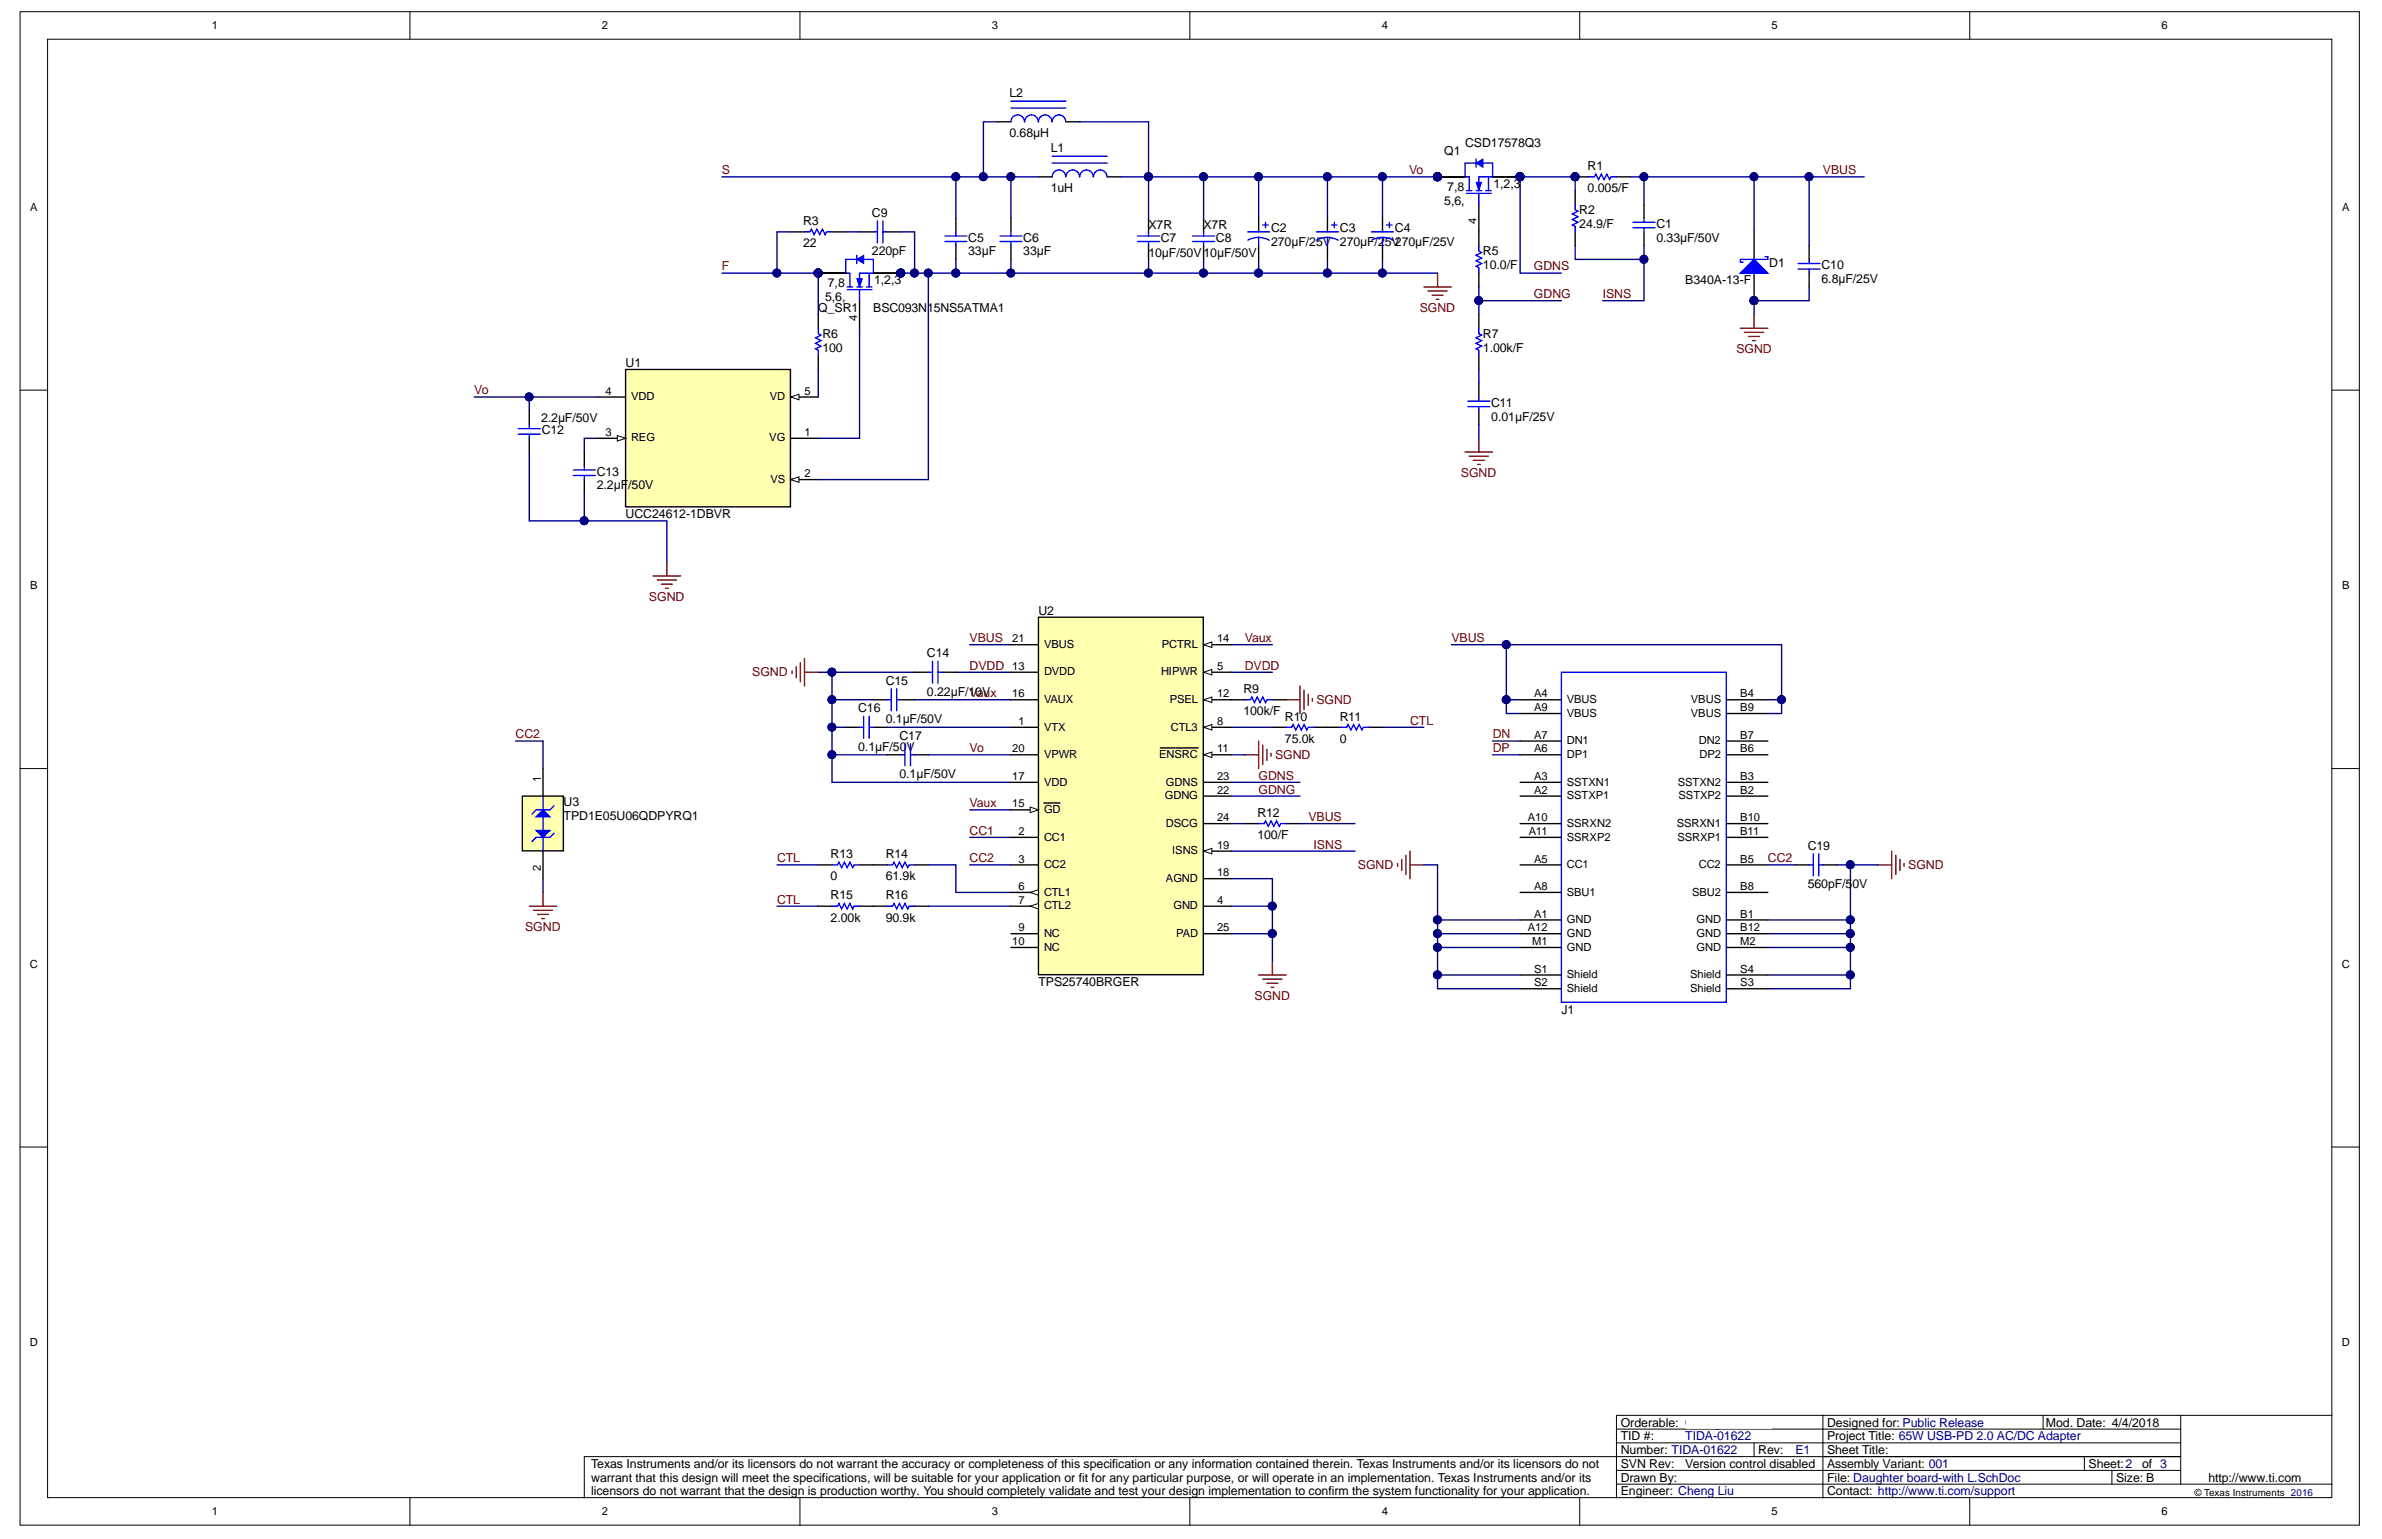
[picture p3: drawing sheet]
<svg xmlns="http://www.w3.org/2000/svg" width="432mm" height="279mm" viewBox="0 0 432 279" stroke-linecap="round" stroke-linejoin="round" font-family="sans-serif">
<defs><g id="words">
<g font-size="2.2">
<text x="183" y="17.6">L2</text>
<text x="183" y="24.9">0.68µH</text>
<text x="190.5" y="27.6">L1</text>
<text x="261.8" y="28.1">Q1</text>
<text x="265.6" y="26.6">CSD17578Q3</text>
<text x="190.5" y="34.8">1uH</text>
<text x="262.3" y="34.6">7,8</text>
<text x="270.7" y="34.1">1,2,3</text>
<text x="287.8" y="34.8">0.005/F</text>
<text x="287.8" y="30.8">R1</text>
<text x="145.6" y="40.8">R3</text>
<text x="158.1" y="39.3">C9</text>
<text x="208.2" y="41.6">X7R</text>
<text x="218.2" y="41.6">X7R</text>
<text x="261.8" y="37.1">5,6,</text>
<text x="286.3" y="41.3">24.9/F</text>
<text x="286.3" y="38.8">R2</text>
<text x="300.3" y="41.3">C1</text>
<text x="145.6" y="44.8">22</text>
<text x="158.1" y="46.3">220pF</text>
<text x="175.5" y="46.3">33µF</text>
<text x="175.5" y="43.8">C5</text>
<text x="185.5" y="46.3">33µF</text>
<text x="185.5" y="43.8">C6</text>
<text x="208.2" y="46.6">10µF/50V10µF/50V</text>
<text x="210.4" y="43.8">C7</text>
<text x="220.4" y="43.8">C8</text>
<text x="230.4" y="44.6">270µF/25V</text>
<text x="230.4" y="42.1">C2</text>
<text x="242.9" y="44.6">270µF/25V270µF/25V</text>
<text x="242.9" y="42.1">C3</text>
<text x="252.9" y="42.1">C4</text>
<text x="268.8" y="46.3">R5</text>
<text x="300.3" y="43.8">0.33µF/50V</text>
<text x="150.1" y="52">7,8</text>
<text x="158.4" y="51.5">1,2,3</text>
<text x="268.8" y="48.8">10.0/F</text>
<text x="305.5" y="51.5">B340A-13-F</text>
<text x="320.7" y="48.3">D1</text>
<text x="330.2" y="51.3">6.8µF/25V</text>
<text x="330.2" y="48.8">C10</text>
<text x="148.3" y="56.5">Q_SR1</text>
<text x="149.6" y="54.5">5,6,</text>
<text x="158.3" y="56.5">BSC093N15NS5ATMA1</text>
<text x="149.1" y="63.8">100</text>
<text x="149.1" y="61.3">R6</text>
<text x="268.8" y="63.8">1.00k/F</text>
<text x="268.8" y="61.3">R7</text>
<text x="113.4" y="66.5">U1</text>
<text x="98.1" y="76.5">2.2µF/50V</text>
<text x="270.3" y="76.3">0.01µF/25V</text>
<text x="270.3" y="73.8">C11</text>
<text x="98.2" y="78.8">C12</text>
<text x="108.2" y="88.7">2.2µF/50V</text>
<text x="108.2" y="86.3">C13</text>
<text x="113.4" y="94">UCC24612-1DBVR</text>
<text x="188.2" y="111.4">U2</text>
<text x="168" y="119.2">C14</text>
<text x="160.6" y="124.2">C15</text>
<text x="225.4" y="125.7">R9</text>
<text x="155.6" y="129.2">C16</text>
<text x="160.6" y="131.2">0.1µF/50V</text>
<text x="168" y="126.2">0.22µF/10V</text>
<text x="225.4" y="129.7">100k/F</text>
<text x="232.9" y="130.6">R10</text>
<text x="242.9" y="130.6">R11</text>
<text x="155.6" y="136.1">0.1µF/50V</text>
<text x="163" y="134.2">C17</text>
<text x="232.9" y="134.7">75.0k</text>
<text x="242.9" y="134.7">0</text>
<text x="163" y="141.1">0.1µF/50V</text>
<text x="102.2" y="146.1">U3</text>
<text x="102.2" y="148.6">TPD1E05U06QDPYRQ1</text>
<text x="227.9" y="148.1">R12</text>
<text x="150.6" y="155.6">R13</text>
<text x="160.6" y="155.6">R14</text>
<text x="227.9" y="152.1">100/F</text>
<text x="327.7" y="154.1">C19</text>
<text x="150.6" y="159.6">0</text>
<text x="160.6" y="159.6">61.9k</text>
<text x="327.7" y="161.1">560pF/50V</text>
<text x="150.6" y="167.1">2.00k</text>
<text x="150.6" y="163.1">R15</text>
<text x="160.6" y="167.1">90.9k</text>
<text x="160.6" y="163.1">R16</text>
<text x="188.2" y="178.8">TPS25740BRGER</text>
<text x="283.1" y="183.8">J1</text>
<text x="293.8" y="263.7">Number: TIDA-01622</text>
<text x="293.8" y="261.2">TID #:</text>
<text x="293.8" y="258.7">Orderable: ChangeMe!</text>
<text x="318.7" y="263.7">Rev:</text>
<text x="331.2" y="263.7">Sheet Title:</text>
<text x="331.2" y="261.2">Project Title: 65W USB-PD 2.0 AC/DC Adapter</text>
<text x="331.2" y="258.7">Designed for: Public Release</text>
<text x="370.9" y="258.7">Mod. Date: 4/4/2018</text>
<text x="107.2" y="266.1">Texas Instruments and/or its licensors do not warrant the accuracy or completeness of this specification or any information contained therein. Texas Instruments and/or its licensors do not</text>
<text x="107.2" y="268.6">warrant that this design will meet the specifications, will be suitable for your application or fit for any particular purpose, or will operate in an implementation. Texas Instruments and/or its</text>
<text x="293.8" y="268.6">Drawn By:</text>
<text x="293.8" y="266.1">SVN Rev:</text>
<text x="305.5" y="266.1">Version control disabled</text>
<text x="331.2" y="268.6">File: Daughter board-with L.SchDoc</text>
<text x="331.2" y="266.1">Assembly Variant: 001</text>
<text x="378.6" y="266.1">Sheet:2</text>
<text x="383.6" y="268.6">Size: B</text>
<text x="388.3" y="266.1">of 3</text>
<text x="400.3" y="268.6">http://www.ti.com</text>
<text x="107.2" y="271.1">licensors do not warrant that the design is production worthy. You should completely validate and test your design implementation to confirm the system functionality for your application.</text>
<text x="293.8" y="271.1">Engineer: Cheng Liu</text>
<text x="331.2" y="271.1">Contact: http://www.ti.com/support</text>
</g>
<g font-size="2.2" fill="#800000">
<text x="130.9" y="31.6">S</text>
<text x="255.5" y="31.6">Vo</text>
<text x="330.4" y="31.6">VBUS</text>
<text x="130.9" y="49">F</text>
<text x="278.1" y="49">GDNS</text>
<text x="257.4" y="56.5">SGND</text>
<text x="278.1" y="54">GDNG</text>
<text x="290.5" y="54">ISNS</text>
<text x="314.8" y="64">SGND</text>
<text x="86" y="71.5">Vo</text>
<text x="264.8" y="86.5">SGND</text>
<text x="117.6" y="109">SGND</text>
<text x="175.8" y="116.4">VBUS</text>
<text x="225.7" y="116.4">Vaux</text>
<text x="263.1" y="116.4">VBUS</text>
<text x="136.4" y="122.7">SGND</text>
<text x="175.8" y="121.4">DVDD</text>
<text x="225.7" y="121.4">DVDD</text>
<text x="175.8" y="126.4">Vaux</text>
<text x="238.6" y="127.6">SGND</text>
<text x="255.6" y="131.4">CTL</text>
<text x="93.5" y="133.9">CC2</text>
<text x="175.8" y="136.4">Vo</text>
<text x="231.1" y="137.6">SGND</text>
<text x="270.6" y="133.9">DN</text>
<text x="270.6" y="136.4">DP</text>
<text x="228.1" y="141.4">GDNS</text>
<text x="228.1" y="143.9">GDNG</text>
<text x="175.8" y="146.4">Vaux</text>
<text x="237.2" y="148.9">VBUS</text>
<text x="175.8" y="151.4">CC1</text>
<text x="238.1" y="153.9">ISNS</text>
<text x="140.9" y="156.3">CTL</text>
<text x="175.8" y="156.3">CC2</text>
<text x="246.2" y="157.6">SGND</text>
<text x="320.5" y="156.3">CC2</text>
<text x="345.9" y="157.6">SGND</text>
<text x="140.9" y="163.8">CTL</text>
<text x="95.2" y="168.8">SGND</text>
<text x="227.4" y="181.3">SGND</text>
</g>
<g font-size="2.2" fill="#000080">
<text x="305.5" y="261.2">TIDA-01622</text>
<text x="325.5" y="263.7">E1</text>
</g>
<g font-size="2">
<text x="38.4" y="5.3">1</text>
<text x="109.1" y="5.3">2</text>
<text x="179.8" y="5.3">3</text>
<text x="250.5" y="5.3">4</text>
<text x="321.1" y="5.3">5</text>
<text x="391.8" y="5.3">6</text>
<text x="5.5" y="38.3">A</text>
<text x="267.7" y="40.7" transform="rotate(-90 267.7 40.7)">4</text>
<text x="424.6" y="38.3">A</text>
<text x="155.4" y="58.1" transform="rotate(-90 155.4 58.1)">4</text>
<text x="109.8" y="71.6">4</text>
<text x="145.8" y="71.6">5</text>
<text x="114.4" y="72.6">VDD</text>
<text x="139.5" y="72.6">VD</text>
<text x="109.8" y="79.1">3</text>
<text x="114.4" y="80">REG</text>
<text x="139.5" y="80">VG</text>
<text x="145.8" y="79.1">1</text>
<text x="139.7" y="87.5">VS</text>
<text x="145.8" y="86.5">2</text>
<text x="5.5" y="106.9">B</text>
<text x="424.6" y="106.9">B</text>
<text x="183.5" y="116.5">21</text>
<text x="189.3" y="117.5">VBUS</text>
<text x="210.6" y="117.5">PCTRL</text>
<text x="220.7" y="116.5">14</text>
<text x="183.5" y="121.5">13</text>
<text x="189.3" y="122.4">DVDD</text>
<text x="210.5" y="122.4">HIPWR</text>
<text x="220.7" y="121.5">5</text>
<text x="183.5" y="126.5">16</text>
<text x="184.6" y="131.4">1</text>
<text x="189.3" y="127.5">VAUX</text>
<text x="212" y="127.5">PSEL</text>
<text x="220.7" y="131.4">8</text>
<text x="220.7" y="126.5">12</text>
<text x="278.1" y="126.5">A4</text>
<text x="278.1" y="129">A9</text>
<text x="284" y="127.5">VBUS</text>
<text x="284" y="130">VBUS</text>
<text x="306.5" y="127.5">VBUS</text>
<text x="306.5" y="130">VBUS</text>
<text x="315.5" y="126.5">B4</text>
<text x="315.5" y="129">B9</text>
<text x="183.5" y="136.4">20</text>
<text x="189.3" y="132.5">VTX</text>
<text x="189.3" y="137.5">VPWR</text>
<text x="210.1" y="137.5">ENSRC</text>
<text x="212.3" y="132.5">CTL3</text>
<text x="220.7" y="136.4">11</text>
<text x="278.1" y="136.4">A6</text>
<text x="278.1" y="133.9">A7</text>
<text x="284" y="137.5">DP1</text>
<text x="284" y="135">DN1</text>
<text x="308" y="135">DN2</text>
<text x="308.1" y="137.5">DP2</text>
<text x="315.5" y="136.4">B6</text>
<text x="315.5" y="133.9">B7</text>
<text x="98" y="141.8" transform="rotate(-90 98 141.8)">1</text>
<text x="183.5" y="141.4">17</text>
<text x="189.3" y="142.4">VDD</text>
<text x="211.4" y="142.4">GDNS</text>
<text x="220.7" y="143.9">22</text>
<text x="220.7" y="141.4">23</text>
<text x="278.1" y="143.9">A2</text>
<text x="278.1" y="141.4">A3</text>
<text x="284" y="142.4">SSTXN1</text>
<text x="304.2" y="142.4">SSTXN2</text>
<text x="315.5" y="143.9">B2</text>
<text x="315.5" y="141.4">B3</text>
<text x="183.5" y="146.4">15</text>
<text x="189.3" y="147.4">GD</text>
<text x="211.2" y="144.9">GDNG</text>
<text x="211.4" y="149.9">DSCG</text>
<text x="220.7" y="148.9">24</text>
<text x="277" y="148.9">A10</text>
<text x="284" y="144.9">SSTXP1</text>
<text x="284" y="149.9">SSRXN2</text>
<text x="303.9" y="149.9">SSRXN1</text>
<text x="304.3" y="144.9">SSTXP2</text>
<text x="315.5" y="148.9">B10</text>
<text x="184.6" y="151.4">2</text>
<text x="189.3" y="152.4">CC1</text>
<text x="212.5" y="154.9">ISNS</text>
<text x="220.7" y="153.9">19</text>
<text x="277.1" y="151.4">A11</text>
<text x="284" y="152.4">SSRXP2</text>
<text x="304.1" y="152.4">SSRXP1</text>
<text x="315.5" y="151.4">B11</text>
<text x="98" y="158" transform="rotate(-90 98 158)">2</text>
<text x="184.6" y="156.4">3</text>
<text x="184.6" y="161.4">6</text>
<text x="189.3" y="157.4">CC2</text>
<text x="211.4" y="159.9">AGND</text>
<text x="220.7" y="158.9">18</text>
<text x="278.1" y="156.4">A5</text>
<text x="278.1" y="161.4">A8</text>
<text x="284" y="157.4">CC1</text>
<text x="308" y="157.4">CC2</text>
<text x="315.5" y="156.4">B5</text>
<text x="315.5" y="161.4">B8</text>
<text x="184.6" y="163.9">7</text>
<text x="189.3" y="162.4">CTL1</text>
<text x="189.3" y="164.9">CTL2</text>
<text x="212.7" y="164.9">GND</text>
<text x="220.7" y="163.9">4</text>
<text x="278.1" y="166.4">A1</text>
<text x="284" y="167.4">GND</text>
<text x="284" y="162.4">SBU1</text>
<text x="306.7" y="162.4">SBU2</text>
<text x="307.5" y="167.4">GND</text>
<text x="315.5" y="166.4">B1</text>
<text x="183.5" y="171.4">10</text>
<text x="184.6" y="168.9">9</text>
<text x="189.3" y="169.9">NC</text>
<text x="189.3" y="172.4">NC</text>
<text x="213.2" y="169.9">PAD</text>
<text x="220.7" y="168.9">25</text>
<text x="277" y="168.9">A12</text>
<text x="277.8" y="171.4">M1</text>
<text x="284" y="169.9">GND</text>
<text x="284" y="172.4">GND</text>
<text x="307.5" y="169.9">GND</text>
<text x="307.5" y="172.4">GND</text>
<text x="315.5" y="168.9">B12</text>
<text x="315.5" y="171.4">M2</text>
<text x="5.4" y="175.5">C</text>
<text x="278.1" y="176.3">S1</text>
<text x="278.1" y="178.8">S2</text>
<text x="284" y="177.4">Shield</text>
<text x="284" y="179.9">Shield</text>
<text x="306.4" y="179.9">Shield</text>
<text x="306.4" y="177.4">Shield</text>
<text x="315.5" y="178.8">S3</text>
<text x="315.5" y="176.3">S4</text>
<text x="424.5" y="175.5">C</text>
<text x="5.4" y="244.1">D</text>
<text x="424.5" y="244.1">D</text>
<text x="38.4" y="274.8">1</text>
<text x="109.1" y="274.8">2</text>
<text x="179.8" y="274.8">3</text>
<text x="250.5" y="274.8">4</text>
<text x="321.1" y="274.8">5</text>
<text x="391.8" y="274.8">6</text>
</g>
<text font-size="1.8" x="397.8" y="271.2">© Texas Instruments 2016</text>
</g></defs>
<g fill="#fff" stroke="#000" stroke-width=".18">
<path d="M3.6 2.1h424.1v274.4h-424.1z"/>
<path d="M8.6 7.1h414.1v264.4h-414.1z"/>
</g>
<g fill="none" stroke="#000" stroke-width=".18">
<path d="M74.3 2.1v5M145 2.1v5M215.7 2.1v5M286.4 2.1v5M357.1 2.1v5M3.6 70.7h5M422.8 70.7h4.9M3.6 139.4h5M422.8 139.4h4.9M3.6 208h5M422.8 208h4.9M293 259.1h102.3"/>
<path d="M330.4 256.6h-37.4v15M370.4 256.6v2.5M395.3 256.6v12.5M422.8 256.6h-92.4v15M74.3 271.6v5M145 271.6v5M215.7 271.6v5M286.4 271.6v5M293 269.1h129.8M293 266.6h102.3M293 261.6h102.3M318 261.6v2.5"/>
<path d="M357.1 271.6v5M377.8 264.1v2.5M382.8 266.6v2.5M395.3 264.1h-289.4v7.5"/>
</g>
<path d="M340.4 156.8h2.5M342.9 154.3v5M343.7 155.1v3.5M344.4 155.8v2M345.2 156.6v.5" fill="none" stroke="#800000" stroke-width=".25"/>
<path d="M332.9 156.8h7.5" fill="none" stroke="#000080" stroke-width=".25"/>
<circle cx="335.4" cy="156.8" r=".72" fill="#000080" stroke="#000080" stroke-width=".18"/>
<path d="M283 121.9h29.9v59.8h-29.9z" fill="#fff" stroke="#00f" stroke-width=".25"/>
<g fill="none" stroke="#000" stroke-width=".25">
<path d="M275.6 126.9h7.4M275.6 136.9h7.4M275.6 134.4h7.4M275.6 129.4h7.4M313 126.9h7.5M313 136.9h7.5M313 134.4h7.5M313 129.4h7.5M275.6 144.3h7.4M275.6 141.9h7.4M275.6 156.8h7.4M275.6 149.3h7.4"/>
<path d="M275.6 151.8h7.4M313 144.3h7.5M313 141.9h7.5M313 156.8h7.5M313 149.3h7.5M313 151.8h7.5M275.6 166.8h7.4M275.6 161.8h7.4M275.6 169.3h7.4M275.6 176.8h7.4M275.6 179.3h7.4M275.6 171.8h7.4"/>
<path d="M313 166.8h7.5M313 161.8h7.5M313 169.3h7.5M313 176.8h7.5M313 179.3h7.5M313 171.8h7.5"/>
</g>
<g fill="none" stroke="#000080" stroke-width=".25">
<path d="M263.1 116.9h59.9v10h-2.5M273.1 116.9v10h2.5M270.6 134.4h5M270.6 136.9h5M273.1 126.9v2.5h2.5M323 126.9v2.5h-2.5M258.1 156.8h2.5v10h15M320.5 156.8h5M335.4 156.8v10h-14.9M260.6 166.8v2.5h15M260.6 169.3v2.5h15M260.6 171.8v5h15"/>
<path d="M260.6 176.8v2.5h15M335.4 166.8v2.5h-14.9M335.4 169.3v2.5h-14.9M335.4 171.8v5h-14.9M335.4 176.8v2.5h-14.9"/>
</g>
<g fill="#000080" stroke="#000080" stroke-width=".18">
<circle cx="273" cy="116.9" r=".72"/>
<circle cx="322.9" cy="126.9" r=".72"/>
<circle cx="273" cy="126.9" r=".72"/>
<circle cx="335.4" cy="166.8" r=".72"/>
<circle cx="335.4" cy="156.8" r=".72"/>
<circle cx="335.4" cy="169.3" r=".72"/>
<circle cx="335.4" cy="171.8" r=".72"/>
<circle cx="335.4" cy="176.8" r=".72"/>
<circle cx="260.6" cy="166.8" r=".72"/>
<circle cx="260.6" cy="169.3" r=".72"/>
<circle cx="260.6" cy="171.8" r=".72"/>
<circle cx="260.6" cy="176.8" r=".72"/>
</g>
<path d="M253.4 156.6v.5M254.1 155.8v2M254.9 155.1v3.5M255.6 154.3v5M255.6 156.8h2.5" fill="none" stroke="#800000" stroke-width=".25"/>
<path d="M188.2 111.9h29.9v64.8h-29.9z" fill="#ffffb0" stroke="#000" stroke-width=".25"/>
<path d="M183.3 131.9h4.9M218.2 121.9h5M183.3 151.8h4.9M183.3 156.8h4.9M218.2 164.3h5" fill="none" stroke="#000" stroke-width=".25"/>
<path d="M218.2 121.9l1.5-.5v1z" fill="#fff"/>
<path d="M218.2 121.9l1.5-.5v1z" fill="none" stroke="#000" stroke-width=".18"/>
<path d="M183.3 161.8h4.9" fill="none" stroke="#000" stroke-width=".25"/>
<path d="M186.8 161.8l1.4-.5v1z" fill="#fff"/>
<path d="M186.8 161.8l1.4-.5v1z" fill="none" stroke="#000" stroke-width=".18"/>
<path d="M183.3 164.3h4.9" fill="none" stroke="#000" stroke-width=".25"/>
<path d="M186.8 164.3l1.4-.5v1z" fill="#fff"/>
<path d="M186.8 164.3l1.4-.5v1z" fill="none" stroke="#000" stroke-width=".18"/>
<path d="M218.2 131.9h5" fill="none" stroke="#000" stroke-width=".25"/>
<path d="M218.2 131.9l1.5-.5v1z" fill="#fff"/>
<path d="M218.2 131.9l1.5-.5v1z" fill="none" stroke="#000" stroke-width=".18"/>
<path d="M218.2 136.9h5M183.3 169.3h4.9M183.3 171.8h4.9" fill="none" stroke="#000" stroke-width=".25"/>
<path d="M218.2 136.9l1.5-.5v1z" fill="#fff"/>
<path d="M218.2 136.9l1.5-.5v1z" fill="none" stroke="#000" stroke-width=".18"/>
<path d="M210.4 135.6h1.1M211.6 135.6h1.3M213.1 135.6h1.2M214.4 135.6h1.3M215.8 135.6h1.4M218.2 126.9h5" fill="none" stroke="#000" stroke-width=".25"/>
<path d="M218.2 126.9l1.5-.5v1z" fill="#fff"/>
<path d="M218.2 126.9l1.5-.5v1z" fill="none" stroke="#000" stroke-width=".18"/>
<path d="M218.2 116.9h5M183.3 121.9h4.9" fill="none" stroke="#000" stroke-width=".25"/>
<path d="M218.2 116.9l1.5-.5v1z" fill="#fff"/>
<path d="M218.2 116.9l1.5-.5v1z" fill="none" stroke="#000" stroke-width=".18"/>
<path d="M183.3 146.8h4.9" fill="none" stroke="#000" stroke-width=".25"/>
<path d="M186.8 146.3l1.4 .5-1.4 .5z" fill="#fff"/>
<path d="M186.8 146.3l1.4 .5-1.4 .5z" fill="none" stroke="#000" stroke-width=".18"/>
<path d="M183.3 126.9h4.9M183.3 141.9h4.9M189.2 145.6h1.5M190.8 145.6h1.3M218.2 159.3h5M218.2 154.3h5" fill="none" stroke="#000" stroke-width=".25"/>
<path d="M218.2 154.3l1.5-.5v1z" fill="#fff"/>
<path d="M218.2 154.3l1.5-.5v1z" fill="none" stroke="#000" stroke-width=".18"/>
<g fill="none" stroke="#000" stroke-width=".25">
<path d="M318 42v5M318 49.5v5M183.3 116.9h4.9M153.3 131.9h2.5M158.3 126.9h2.5M158.3 131.9h2.5M160.8 136.9h2.5M163.3 126.9h2.5M165.8 136.9h2.5M165.8 121.9h2.5M170.8 121.9h2.5M183.3 136.9h4.9"/>
<path d="M223.2 126.9h2.5M230.7 126.9h2.5M230.7 131.9h2.5M238.1 131.9h2.5M158.3 156.8h2.5M165.8 156.8h2.5M218.2 144.3h5M218.2 141.9h5M218.2 149.3h5M225.7 149.3h2.5M233.2 149.3h2.4M158.3 164.3h2.5"/>
<path d="M165.8 164.3h2.5M218.2 169.3h5"/>
</g>
<g fill="none" stroke="#800000" stroke-width=".25">
<path d="M258.1 52h5M258.8 52.8h3.5M259.6 53.5h2M260.3 54.3h.5M260.6 49.5v2.5M268.1 79.5v2.5M265.6 82h5M266.3 82.7h3.5M267.1 83.5h2M267.8 84.2h.5M145.8 119.4v5M143.6 121.6v.5"/>
<path d="M144.3 120.9v2M145.1 120.1v3.5M145.8 121.9h2.5M225.7 136.9h2.5M228.2 134.4v5M228.9 135.1v3.5M229.7 135.9v2M230.4 136.6v.5M233.2 126.9h2.4M235.6 124.4v5M236.4 125.1v3.5M237.1 125.9v2"/>
<path d="M237.9 126.6v.5M228.2 176.8h5M228.9 177.5h3.5M229.7 178.3h2M230.4 179h.5M230.7 174.3v2.5"/>
</g>
<g fill="none" stroke="#000080" stroke-width=".25">
<path d="M240.6 32.1v7.5M295.5 32.1h42.4M240.6 47v2.5M175.8 116.9h7.5M223.2 116.9h7.5M148.3 121.9h2.5M150.8 131.9v5h10M150.8 136.9v5h32.5M150.8 126.9h7.5M160.8 131.9h22.5M165.8 121.9h-15v10h2.5M165.8 126.9h17.5"/>
<path d="M168.3 136.9h15M173.3 121.9h10M223.2 121.9h7.5M223.2 131.9h7.5M223.2 136.9h2.5M250.6 131.9h7.5M175.8 146.8h7.5M175.8 151.8h7.5M175.8 156.8h7.5M223.2 159.3h7.5v15M223.2 149.3h2.5M173.3 161.8h10"/>
<path d="M223.2 164.3h7.5M223.2 169.3h7.5"/>
</g>
<g fill="#000080" stroke="#000080" stroke-width=".18">
<circle cx="230.6" cy="164.3" r=".72"/>
<circle cx="230.6" cy="169.3" r=".72"/>
<circle cx="150.8" cy="121.9" r=".72"/>
<circle cx="150.8" cy="126.9" r=".72"/>
<circle cx="150.8" cy="131.8" r=".72"/>
<circle cx="150.8" cy="136.8" r=".72"/>
<circle cx="240.6" cy="32" r=".72"/>
<circle cx="240.6" cy="49.5" r=".72"/>
<circle cx="298" cy="32" r=".72"/>
<circle cx="317.9" cy="32" r=".72"/>
<circle cx="327.9" cy="32" r=".72"/>
<circle cx="317.9" cy="54.5" r=".72"/>
</g>
<g fill="none" stroke="#00f" stroke-width=".25">
<path d="M169 119.9v4M170 119.9v4M155.8 131.9h.8M156.6 129.9v4M157.6 129.9v4M157.6 131.9h.7M160.8 126.9h.8M161.6 124.9v4M162.6 124.9v4M162.6 126.9h.7M163.3 136.9h.7M164 134.9v4"/>
<path d="M165 134.9v4M165 136.9h.8M168.3 121.9h.7M170 121.9h.8M225.7 126.9h1l.2-.5 .5 1 .5-1 .5 1 .5-1 .5 1 .3-.5h1M233.2 131.9h1l.2-.5 .5 1 .5-1 .5 1 .5-1 .5 1 .2-.5h1M160.8 156.8h1l.3-.5 .5 1 .4-1 .5 1 .5-1 .5 1 .3-.5h1M228.2 149.3h1l.2-.5 .5 1 .5-1 .5 1 .5-1 .5 1 .3-.5h1M160.8 164.3h1l.3-.5 .5 1 .4-1 .5 1 .5-1 .5 1 .3-.5h1"/>
</g>
<path d="M318 47l2.5 2.5h-5z" fill="#00f"/>
<g fill="none" stroke="#00f" stroke-width=".25">
<path d="M285.5 37.1v1l.5 .2-1 .5 1 .5-1 .5 1 .5-1 .5 .5 .2v1M288 32.1h1l.3-.5 .5 1 .5-1 .5 1 .5-1 .5 1 .2-.5h1M298 39.6v.7M153.6 52.5h4.5M153.6 52h1M154.1 49.5v2.5M155.3 52h1M155.8 52.5v2M157.1 52h1M157.6 49.5v2.5M158.3 49.5h-2.5v2.5M206.2 42.8h4"/>
<path d="M206.2 43.8h4M208.2 42v.8M208.2 43.8v.7M268.1 44.5v1l.5 .3-1 .5 1 .5-1 .5 1 .5-1 .5 .5 .2v1M268.1 59.5v1l.5 .3-1 .5 1 .5-1 .5 1 .5-1 .5 .5 .2v1M296 40.3h4M296 41.3h4M298 41.3v.7M318 47l2.5 2.5h-5zM320 46.5h.5v.5h-5v.5h.5M326 47.8h3.9M326 48.8h3.9"/>
<path d="M328 47v.8M328 48.8v.7M266.1 72.7h4M266.1 73.7h4M268.1 72v.7M268.1 73.7v.8"/>
</g>
<g fill="#000080" stroke="#000080" stroke-width=".18">
<circle cx="317.9" cy="54.5" r=".72"/>
<circle cx="317.9" cy="32" r=".72"/>
<circle cx="327.9" cy="32" r=".72"/>
<circle cx="285.5" cy="32" r=".72"/>
<circle cx="208.2" cy="32" r=".72"/>
<circle cx="183.2" cy="32" r=".72"/>
<circle cx="183.2" cy="49.5" r=".72"/>
<circle cx="208.2" cy="49.5" r=".72"/>
<circle cx="250.6" cy="32" r=".72"/>
<circle cx="250.6" cy="49.5" r=".72"/>
<circle cx="173.3" cy="32" r=".72"/>
<circle cx="173.3" cy="49.5" r=".72"/>
<circle cx="218.2" cy="49.5" r=".72"/>
<circle cx="228.1" cy="49.5" r=".72"/>
<circle cx="240.6" cy="49.5" r=".72"/>
<circle cx="275.5" cy="32" r=".72"/>
<circle cx="298" cy="32" r=".72"/>
<circle cx="298" cy="47" r=".72"/>
<circle cx="268.1" cy="54.5" r=".72"/>
<circle cx="148.3" cy="49.5" r=".72"/>
<circle cx="163.3" cy="49.5" r=".72"/>
</g>
<path d="M315.5 59.5h5M318 57v2.5M316.2 60.3h3.5M317 61h2M317.7 61.8h.5" fill="none" stroke="#800000" stroke-width=".25"/>
<g fill="none" stroke="#000080" stroke-width=".25">
<path d="M173.3 32.1v7.5M183.3 32.1v7.5M208.2 32.1v7.5M250.6 32.1v7.5M285.5 34.6v-2.5h-9.9v17.4h7.4M298 32.1v5M318 32.1v9.9M328 32.1v12.4M173.3 47v2.5h87.3M183.3 47v2.5M208.2 47v2.5M250.6 47v2.5"/>
<path d="M268.1 52v5M268.1 54.5h14.9M285.5 44.5v2.5h12.5v-2.5M298 47v7.5h-7.5M328 52v2.5h-10v2.5M268.1 67v2.5M268.1 77v2.5M168.3 156.8h5v5M223.2 141.9h12.4M223.2 144.3h12.4M223.2 154.3h22.4M235.6 149.3h10"/>
<path d="M168.3 164.3h15"/>
</g>
<g fill="none" stroke="#000" stroke-width=".25">
<path d="M208.2 39.6v2.4M285.5 32.1h2.5M285.5 34.6v2.5M293 32.1h2.5M298 37.1v2.5M148.3 49.5h5M155.8 54.5v5M158.3 49.5h5M208.2 44.5v2.5M268.1 42v2.5M268.1 49.5v2.5M268.1 57v2.5"/>
<path d="M285.5 42v2.5M298 42v2.5M328 44.5v2.5M328 49.5v2.5M268.1 64.5v2.5M268.1 69.5v2.5M268.1 74.5v2.5"/>
</g>
<path d="M155.3 50.5h1l-.5 1.5z" fill="#00f"/>
<path d="M155.3 50.5h1l-.5 1.5z" fill="none" stroke="#00f" stroke-width=".18"/>
<path d="M153.3 49.5h.8" fill="none" stroke="#00f" stroke-width=".25"/>
<path d="M148.3 49.5h5M158.3 49.5h5" fill="none" stroke="#000" stroke-width=".25"/>
<g fill="#000080" stroke="#000080" stroke-width=".18">
<circle cx="163.3" cy="49.5" r=".72"/>
<circle cx="148.3" cy="49.5" r=".72"/>
</g>
<path d="M155.3 47l1.3-.7v1.5z" fill="#00f"/>
<path d="M155.3 47l1.3-.7v1.5z" fill="none" stroke="#00f" stroke-width=".18"/>
<path d="M155.3 46.3v1.5M155.3 47h-2v2.5M156.6 47h1.7v2.5" fill="none" stroke="#00f" stroke-width=".25"/>
<path d="M148.3 49.5h5" fill="none" stroke="#000" stroke-width=".25"/>
<g fill="#000080" stroke="#000080" stroke-width=".18">
<circle cx="148.3" cy="49.5" r=".72"/>
<circle cx="163.3" cy="49.5" r=".72"/>
</g>
<path d="M113.4 67h29.9v24.9h-29.9z" fill="#ffffb0" stroke="#000" stroke-width=".25"/>
<path d="M143.3 87h5" fill="none" stroke="#000" stroke-width=".25"/>
<path d="M143.3 87l1.5-.5v1z" fill="#fff"/>
<path d="M143.3 87l1.5-.5v1z" fill="none" stroke="#000" stroke-width=".18"/>
<path d="M108.4 79.5h5" fill="none" stroke="#000" stroke-width=".25"/>
<path d="M111.9 79l1.5 .5-1.5 .5z" fill="#fff"/>
<path d="M111.9 79l1.5 .5-1.5 .5z" fill="none" stroke="#000" stroke-width=".18"/>
<path d="M143.3 79.5h5M143.3 72h5" fill="none" stroke="#000" stroke-width=".25"/>
<path d="M143.3 72l1.5-.5v1z" fill="#fff"/>
<path d="M143.3 72l1.5-.5v1z" fill="none" stroke="#000" stroke-width=".18"/>
<g fill="none" stroke="#000" stroke-width=".25">
<path d="M188.2 32.1h2.5M200.7 32.1h2.5M218.2 39.6v2.4M228.2 39.6v2.4M260.6 32.1h5M268.1 37.1v4.9M270.6 32.1h5M143.3 42h2.5M148.3 57v2.5M150.8 42h2.5M155.8 42h2.5M160.8 42h2.5"/>
<path d="M218.2 44.5v2.5M228.2 44.5v2.5M95.9 74.5v2.5M95.9 79.5v2.5M108.4 72h5M148.3 64.5v2.5M105.9 82v2.5M105.9 87v2.5M240.6 131.9h2.5M248.1 131.9h2.5M148.3 156.8h2.5M155.8 156.8h2.5"/>
<path d="M148.3 164.3h2.5M155.8 164.3h2.5"/>
</g>
<g fill="none" stroke="#00f" stroke-width=".25">
<path d="M190.7 29.6h10M190.7 28.3h10M193.2 32.1a1.22 1.22 0 0 0-1.2-1.3 1.22 1.22 0 0 0-1.3 1.3M195.7 32.1a1.22 1.22 0 0 0-1.2-1.3 1.22 1.22 0 0 0-1.3 1.3M198.2 32.1a1.22 1.22 0 0 0-1.2-1.3 1.22 1.22 0 0 0-1.3 1.3M200.7 32.1a1.22 1.22 0 0 0-1.3-1.3 1.22 1.22 0 0 0-1.2 1.3M265.8 35.1h4.5M265.8 34.6h1M266.3 32.1v2.5M267.6 34.6h1M268.1 35.1v2M269.3 34.6h1"/>
<path d="M269.8 32.1v2.5M270.6 32.1h-2.5v2.5M145.8 42h1l.3-.5 .5 1 .5-1 .5 1 .5-1 .5 1 .2-.5h1M148.3 59.5v1l.5 .3-1 .5 1 .5-1 .5 1 .5-1 .5 .5 .2v1M158.3 42h.8M159.1 40v4M160.1 40v4M160.1 42h.7M216.2 42.8h4M216.2 43.8h4M218.2 42v.8M218.2 43.8v.7"/>
<path d="M226.2 42h4M228.2 43l1.2 .2 .7 .4M228.2 43l-.8 .1-1.2 .4M228.2 43v1.5M228.9 40.8h1M229.4 40.3v1M93.9 77.7h4M93.9 78.7h4M95.9 77v.7M95.9 78.7v.8M103.9 85.2h4M103.9 86.2h4"/>
<path d="M105.9 84.5v.7M105.9 86.2v.8M243.1 131.9h1l.3-.5 .5 1 .5-1 .5 1 .5-1 .5 1 .2-.5h1M150.8 156.8h1l.3-.5 .5 1 .5-1 .5 1 .5-1 .5 1 .2-.5h1M150.8 164.3h1l.3-.5 .5 1 .5-1 .5 1 .5-1 .5 1 .2-.5h1"/>
</g>
<g fill="none" stroke="#000080" stroke-width=".25">
<path d="M218.2 32.1v7.5M228.2 32.1v7.5M130.9 49.5h17.4v7.5M143.3 42h-2.5v7.5M153.3 42h2.5M155.8 59.5v20h-7.5M163.3 49.5h10M163.3 42h2.5v7.5M168.3 49.5v37.5h-20M218.2 47v2.5M228.2 47v2.5M86 72h9.9"/>
<path d="M108.4 79.5h-2.5v2.5M108.4 72h-12.5v2.5M148.3 67v5M95.9 82v12.4h10M105.9 89.5v4.9h15v7.5M140.8 156.8h7.5M140.8 164.3h7.5"/>
</g>
<g fill="#000080" stroke="#000080" stroke-width=".18">
<circle cx="168.3" cy="49.5" r=".72"/>
<circle cx="173.3" cy="49.5" r=".72"/>
<circle cx="165.8" cy="49.5" r=".72"/>
<circle cx="163.3" cy="49.5" r=".72"/>
<circle cx="148.3" cy="49.5" r=".72"/>
<circle cx="95.9" cy="72" r=".72"/>
<circle cx="105.9" cy="94.4" r=".72"/>
<circle cx="140.8" cy="49.5" r=".72"/>
<circle cx="228.1" cy="32" r=".72"/>
<circle cx="228.1" cy="49.5" r=".72"/>
<circle cx="218.2" cy="32" r=".72"/>
<circle cx="218.2" cy="49.5" r=".72"/>
<circle cx="260.6" cy="32" r=".72"/>
<circle cx="275.5" cy="32" r=".72"/>
</g>
<path d="M118.4 104.4h5M119.1 105.2h3.5M119.9 105.9h2M120.6 106.7h.5M120.9 101.9v2.5" fill="none" stroke="#800000" stroke-width=".25"/>
<path d="M267.6 33.1h1l-.5 1.5z" fill="#00f"/>
<path d="M267.6 33.1h1l-.5 1.5z" fill="none" stroke="#00f" stroke-width=".18"/>
<path d="M265.6 32.1h.7" fill="none" stroke="#00f" stroke-width=".25"/>
<path d="M260.6 32.1h5M270.6 32.1h5" fill="none" stroke="#000" stroke-width=".25"/>
<g fill="#000080" stroke="#000080" stroke-width=".18">
<circle cx="275.5" cy="32" r=".72"/>
<circle cx="260.6" cy="32" r=".72"/>
</g>
<path d="M267.6 29.6l1.2-.8v1.5z" fill="#00f"/>
<path d="M267.6 29.6l1.2-.8v1.5z" fill="none" stroke="#00f" stroke-width=".18"/>
<path d="M267.6 28.8v1.5M267.6 29.6h-2v2.5M268.8 29.6h1.8v2.5M171.3 42.8h4M171.3 43.8h4M173.3 42v.8M173.3 43.8v.7M328 156.8h.7M328.7 154.8v4M329.7 154.8v4M329.7 156.8h.7" fill="none" stroke="#00f" stroke-width=".25"/>
<path d="M173.3 39.6v2.4M260.6 32.1h5M173.3 44.5v2.5M325.5 156.8h2.5M330.4 156.8h2.5" fill="none" stroke="#000" stroke-width=".25"/>
<g fill="#000080" stroke="#000080" stroke-width=".18">
<circle cx="260.6" cy="32" r=".72"/>
<circle cx="275.5" cy="32" r=".72"/>
<circle cx="208.2" cy="32" r=".72"/>
<circle cx="218.2" cy="32" r=".72"/>
<circle cx="228.1" cy="32" r=".72"/>
<circle cx="240.6" cy="32" r=".72"/>
<circle cx="250.6" cy="32" r=".72"/>
<circle cx="183.2" cy="32" r=".72"/>
<circle cx="178.2" cy="32" r=".72"/>
<circle cx="173.3" cy="32" r=".72"/>
</g>
<path d="M130.9 32.1h57.3M203.2 32.1h57.4M93.4 134.4h5v5M98.4 159.3v2.5" fill="none" stroke="#000080" stroke-width=".25"/>
<path d="M95.9 164.3h5M96.7 165.1h3.5M97.4 165.8h2M98.2 166.6h.5M98.4 161.8v2.5" fill="none" stroke="#800000" stroke-width=".25"/>
<path d="M94.7 144.3h7.4v10h-7.4z" fill="#ffffb0" stroke="#000" stroke-width=".25"/>
<path d="M97.2 150.6h2.5l-1.3 1.2z" fill="#00f"/>
<path d="M97.2 150.6h2.5l-1.3 1.2zM100.4 151.1l-.7 .7h-2.5l-.8 .8" fill="none" stroke="#00f" stroke-width=".25"/>
<path d="M98.4 146.8l1.3 1.3h-2.5z" fill="#00f"/>
<g fill="none" stroke="#00f" stroke-width=".25">
<path d="M183.3 19.6h9.9M183.3 18.3h9.9M185.7 22.1a1.22 1.22 0 0 0-1.2-1.3 1.22 1.22 0 0 0-1.2 1.3M188.2 22.1a1.22 1.22 0 0 0-1.2-1.3 1.22 1.22 0 0 0-1.2 1.3M190.7 22.1a1.22 1.22 0 0 0-1.2-1.3 1.22 1.22 0 0 0-1.3 1.3M193.2 22.1a1.22 1.22 0 0 0-1.2-1.3 1.22 1.22 0 0 0-1.3 1.3M181.3 42.8h4M181.3 43.8h4M183.3 42v.8M183.3 43.8v.7M238.6 42h4M240.6 43l.8 .1 1.2 .5"/>
<path d="M240.6 43l-.8 .1-1.1 .4M240.6 43v1.5M241.4 40.8h1M241.9 40.3v1M248.6 42h4M250.6 43l1.2 .2 .8 .4M250.6 43l-.8 .1-1.1 .4M250.6 43v1.5M251.4 40.8h1M251.9 40.3v1M98.4 146.8l1.3 1.3h-2.5zM98.4 144.3v2.5"/>
<path d="M98.4 147.8v2.8M98.4 151.8v2.5M100.4 146.1l-.7 .7h-2.5l-.8 .8"/>
</g>
<path d="M180.8 22.1h2.5M183.3 39.6v2.4M193.2 22.1h2.5M240.6 39.6v2.4M250.6 39.6v2.4M183.3 44.5v2.5M240.6 44.5v2.5M250.6 44.5v2.5M98.4 139.4v4.9M98.4 154.3v5" fill="none" stroke="#000" stroke-width=".25"/>
<path d="M180.8 22.1h-2.5v10M195.7 22.1h12.5v10" fill="none" stroke="#000080" stroke-width=".25"/>
<g fill="#000080" stroke="#000080" stroke-width=".18">
<circle cx="178.2" cy="32" r=".72"/>
<circle cx="208.2" cy="32" r=".72"/>
</g>
<path d="M305.7 256.9h15.4v2h-15.4z" fill="#fff" stroke="#fff" stroke-width=".25"/>
<use href="#words"/>
</svg>
